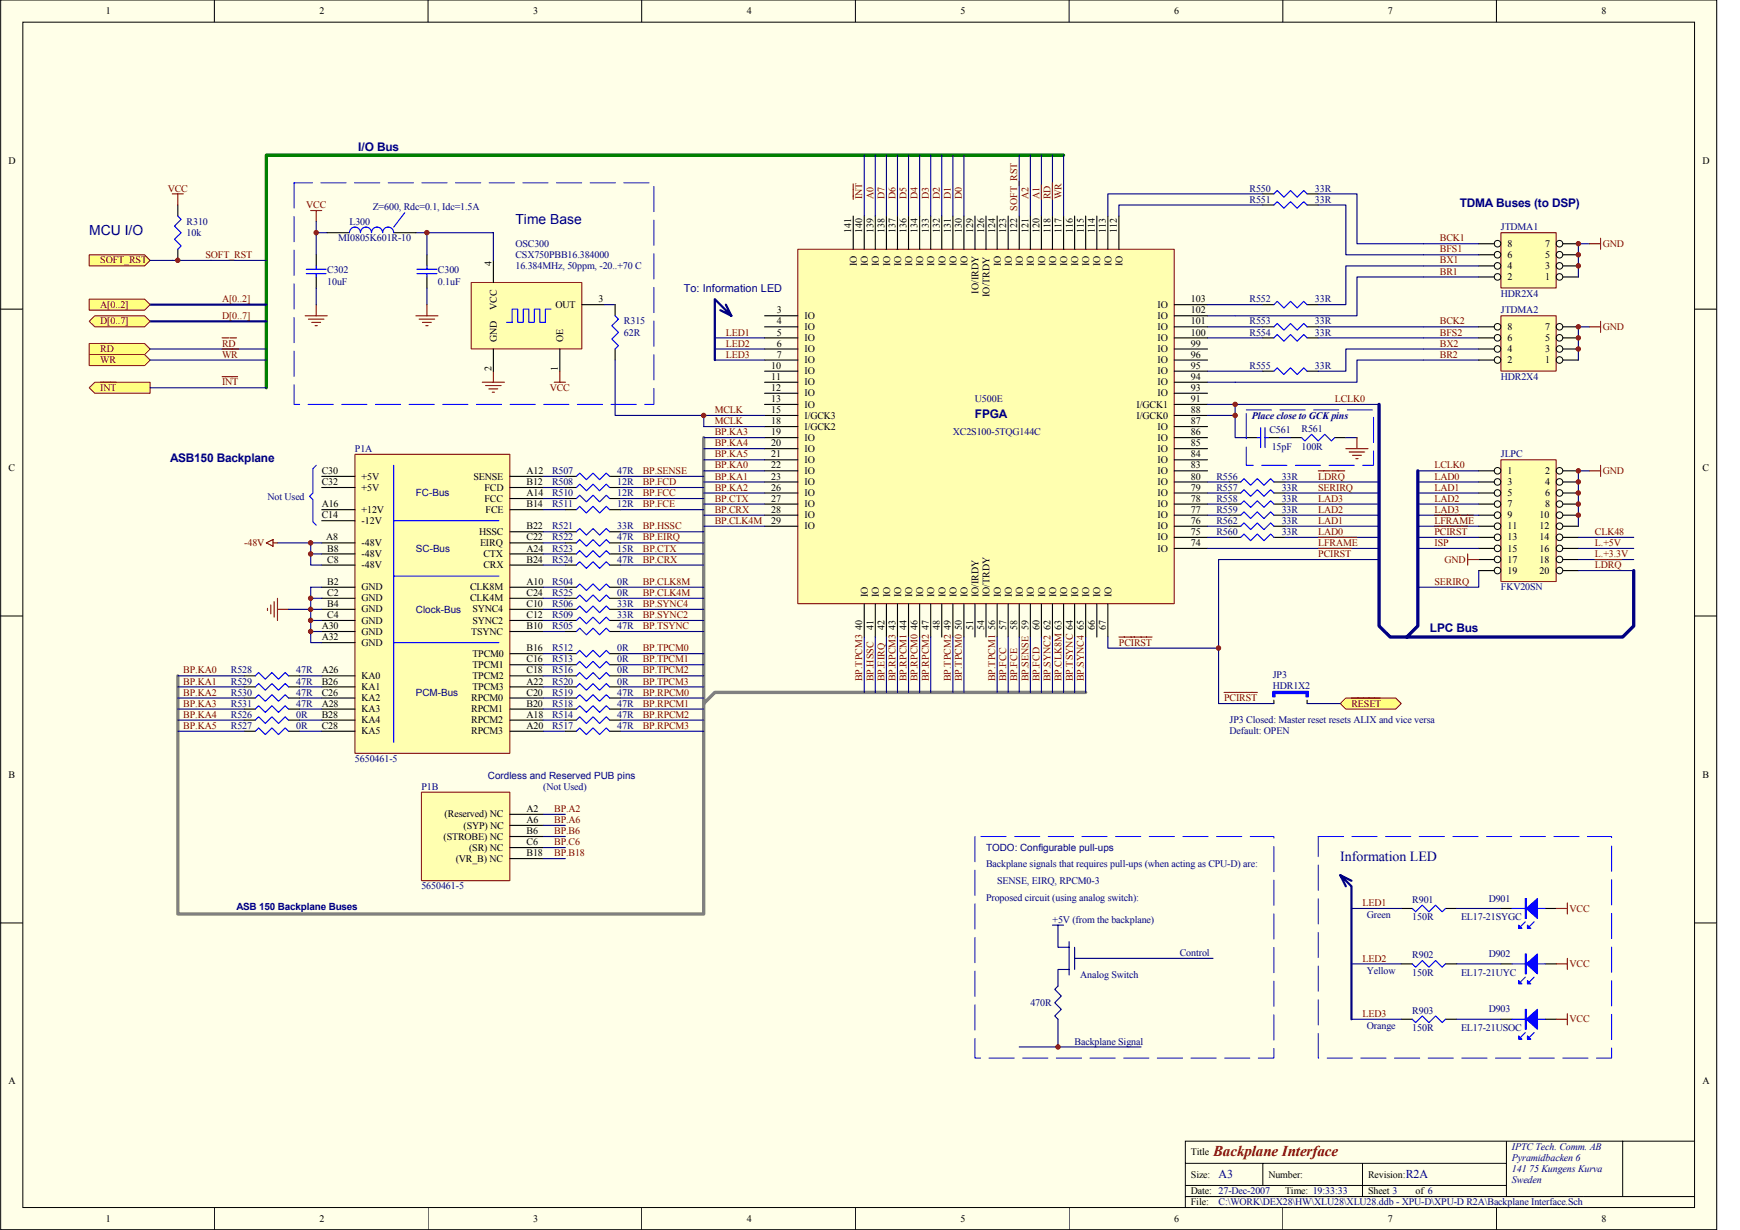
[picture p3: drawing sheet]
<svg xmlns="http://www.w3.org/2000/svg" width="420mm" height="297mm" viewBox="0 0 420 297" stroke-linecap="round" stroke-linejoin="round" font-family="sans-serif">
<defs><g id="words">
<text font-size="3.6" fill="#800000" x="292.9" y="279.1">Backplane Interface</text>
<g font-size="3.4" fill="#000080">
<text x="21.5" y="56.8">MCU I/O</text>
<text x="124.5" y="54.1">Time Base</text>
<text x="323.6" y="207.9">Information LED</text>
</g>
<g font-size="2.9" fill="#000080">
<text x="86.5" y="36.6">I/O Bus</text>
<text x="352.5" y="49.9">TDMA Buses (to DSP)</text>
<text x="235.4" y="101">FPGA</text>
<text x="41.1" y="111.5">ASB150 Backplane</text>
<text x="345.3" y="152.7">LPC Bus</text>
<text x="294.2" y="284.5">A3</text>
<text x="339.4" y="284.5">R2A</text>
</g>
<text font-size="2.6" fill="#000080" x="165.1" y="70.6">To: Information LED</text>
<g font-size="2.4">
<text x="25.6" y="3.4">1</text>
<text x="77.2" y="3.4">2</text>
<text x="128.7" y="3.4">3</text>
<text x="180.3" y="3.4">4</text>
<text x="232" y="3.4">5</text>
<text x="283.6" y="3.4">6</text>
<text x="335.1" y="3.4">7</text>
<text x="386.7" y="3.4">8</text>
<text x="2" y="39.6">D</text>
<text x="411.1" y="39.6">D</text>
<text x="205.5" y="56.2" transform="rotate(-90 205.5 56.2)">141</text>
<text x="208.2" y="56.2" transform="rotate(-90 208.2 56.2)">140</text>
<text x="210.9" y="56.2" transform="rotate(-90 210.9 56.2)">139</text>
<text x="213.6" y="56.2" transform="rotate(-90 213.6 56.2)">138</text>
<text x="216.2" y="56.2" transform="rotate(-90 216.2 56.2)">137</text>
<text x="218.9" y="56.2" transform="rotate(-90 218.9 56.2)">136</text>
<text x="221.6" y="56.2" transform="rotate(-90 221.6 56.2)">134</text>
<text x="224.3" y="56.2" transform="rotate(-90 224.3 56.2)">133</text>
<text x="226.9" y="56.2" transform="rotate(-90 226.9 56.2)">132</text>
<text x="229.6" y="56.2" transform="rotate(-90 229.6 56.2)">131</text>
<text x="232.3" y="56.2" transform="rotate(-90 232.3 56.2)">130</text>
<text x="235" y="56.2" transform="rotate(-90 235 56.2)">129</text>
<text x="237.6" y="56.2" transform="rotate(-90 237.6 56.2)">126</text>
<text x="240.3" y="56.2" transform="rotate(-90 240.3 56.2)">124</text>
<text x="243" y="56.2" transform="rotate(-90 243 56.2)">123</text>
<text x="245.6" y="56.2" transform="rotate(-90 245.6 56.2)">122</text>
<text x="248.3" y="56.2" transform="rotate(-90 248.3 56.2)">121</text>
<text x="251" y="56.2" transform="rotate(-90 251 56.2)">120</text>
<text x="253.7" y="56.2" transform="rotate(-90 253.7 56.2)">118</text>
<text x="256.3" y="56.2" transform="rotate(-90 256.3 56.2)">117</text>
<text x="259" y="56.2" transform="rotate(-90 259 56.2)">116</text>
<text x="261.7" y="56.2" transform="rotate(-90 261.7 56.2)">115</text>
<text x="264.4" y="56.2" transform="rotate(-90 264.4 56.2)">114</text>
<text x="267" y="56.2" transform="rotate(-90 267 56.2)">113</text>
<text x="269.7" y="56.2" transform="rotate(-90 269.7 56.2)">112</text>
<text x="364" y="59.6">8</text>
<text x="373.1" y="59.6">7</text>
<text x="118.6" y="64.2" transform="rotate(-90 118.6 64.2)">4</text>
<text x="206.9" y="64.2" transform="rotate(-90 206.9 64.2)">IO</text>
<text x="209.6" y="64.2" transform="rotate(-90 209.6 64.2)">IO</text>
<text x="212.2" y="64.2" transform="rotate(-90 212.2 64.2)">IO</text>
<text x="214.9" y="64.2" transform="rotate(-90 214.9 64.2)">IO</text>
<text x="217.6" y="64.2" transform="rotate(-90 217.6 64.2)">IO</text>
<text x="220.2" y="64.2" transform="rotate(-90 220.2 64.2)">IO</text>
<text x="222.9" y="64.2" transform="rotate(-90 222.9 64.2)">IO</text>
<text x="225.6" y="64.2" transform="rotate(-90 225.6 64.2)">IO</text>
<text x="228.3" y="64.2" transform="rotate(-90 228.3 64.2)">IO</text>
<text x="230.9" y="64.2" transform="rotate(-90 230.9 64.2)">IO</text>
<text x="233.6" y="64.2" transform="rotate(-90 233.6 64.2)">IO</text>
<text x="241.6" y="64.2" transform="rotate(-90 241.6 64.2)">IO</text>
<text x="244.3" y="64.2" transform="rotate(-90 244.3 64.2)">IO</text>
<text x="247" y="64.2" transform="rotate(-90 247 64.2)">IO</text>
<text x="249.7" y="64.2" transform="rotate(-90 249.7 64.2)">IO</text>
<text x="252.3" y="64.2" transform="rotate(-90 252.3 64.2)">IO</text>
<text x="255" y="64.2" transform="rotate(-90 255 64.2)">IO</text>
<text x="257.7" y="64.2" transform="rotate(-90 257.7 64.2)">IO</text>
<text x="260.4" y="64.2" transform="rotate(-90 260.4 64.2)">IO</text>
<text x="263" y="64.2" transform="rotate(-90 263 64.2)">IO</text>
<text x="265.7" y="64.2" transform="rotate(-90 265.7 64.2)">IO</text>
<text x="268.4" y="64.2" transform="rotate(-90 268.4 64.2)">IO</text>
<text x="271" y="64.2" transform="rotate(-90 271 64.2)">IO</text>
<text x="364" y="65">4</text>
<text x="364" y="62.3">6</text>
<text x="373.1" y="65">3</text>
<text x="373.1" y="62.3">5</text>
<text x="236.3" y="70.9" transform="rotate(-90 236.3 70.9)">IO/IRDY</text>
<text x="239" y="71.7" transform="rotate(-90 239 71.7)">IO/TRDY</text>
<text x="364" y="67.6">2</text>
<text x="373.1" y="67.6">1</text>
<text x="120" y="74.9" transform="rotate(-90 120 74.9)">VCC</text>
<text x="134.1" y="74.3">OUT</text>
<text x="144.5" y="73">3</text>
<text x="187.6" y="75.7">3</text>
<text x="194.3" y="77">IO</text>
<text x="279.5" y="77">IO</text>
<text x="279.5" y="74.3">IO</text>
<text x="287.6" y="75.7">102</text>
<text x="287.6" y="73">103</text>
<text x="120" y="82.7" transform="rotate(-90 120 82.7)">GND</text>
<text x="136" y="82.7" transform="rotate(-90 136 82.7)">OE</text>
<text x="187.6" y="78.4">4</text>
<text x="187.6" y="81">5</text>
<text x="187.6" y="83.7">6</text>
<text x="194.3" y="79.7">IO</text>
<text x="194.3" y="82.4">IO</text>
<text x="279.5" y="82.4">IO</text>
<text x="279.5" y="79.7">IO</text>
<text x="287.6" y="83.7">99</text>
<text x="287.6" y="81">100</text>
<text x="287.6" y="78.4">101</text>
<text x="364" y="82.4">6</text>
<text x="364" y="79.7">8</text>
<text x="373.1" y="82.4">5</text>
<text x="373.1" y="79.7">7</text>
<text x="118.6" y="89.6" transform="rotate(-90 118.6 89.6)">2</text>
<text x="134.7" y="89.6" transform="rotate(-90 134.7 89.6)">1</text>
<text x="186.2" y="89">10</text>
<text x="187.6" y="86.4">7</text>
<text x="194.3" y="85">IO</text>
<text x="194.3" y="87.7">IO</text>
<text x="279.5" y="87.7">IO</text>
<text x="279.5" y="85">IO</text>
<text x="287.6" y="89">95</text>
<text x="287.6" y="86.4">96</text>
<text x="364" y="87.7">2</text>
<text x="364" y="85">4</text>
<text x="373.1" y="87.7">1</text>
<text x="373.1" y="85">3</text>
<text x="186.2" y="91.7">11</text>
<text x="186.2" y="94.4">12</text>
<text x="194.3" y="90.4">IO</text>
<text x="194.3" y="93.1">IO</text>
<text x="194.3" y="95.7">IO</text>
<text x="279.5" y="95.7">IO</text>
<text x="279.5" y="93.1">IO</text>
<text x="279.5" y="90.4">IO</text>
<text x="287.6" y="94.4">93</text>
<text x="287.6" y="91.7">94</text>
<text x="186.2" y="97.1">13</text>
<text x="186.2" y="99.8">15</text>
<text x="194.3" y="98.4">IO</text>
<text x="194.3" y="101.1">I/GCK3</text>
<text x="274.5" y="101.1">I/GCK0</text>
<text x="274.5" y="98.4">I/GCK1</text>
<text x="287.6" y="99.8">88</text>
<text x="287.6" y="97.1">91</text>
<text x="186.2" y="102.4">18</text>
<text x="186.2" y="105.1">19</text>
<text x="186.2" y="107.8">20</text>
<text x="194.3" y="103.8">I/GCK2</text>
<text x="194.3" y="106.4">IO</text>
<text x="279.5" y="106.4">IO</text>
<text x="279.5" y="103.8">IO</text>
<text x="287.6" y="107.8">85</text>
<text x="287.6" y="105.1">86</text>
<text x="287.6" y="102.4">87</text>
<text x="2" y="113.7">C</text>
<text x="186.2" y="110.4">21</text>
<text x="186.2" y="113.1">22</text>
<text x="194.3" y="109.1">IO</text>
<text x="194.3" y="111.8">IO</text>
<text x="279.5" y="111.8">IO</text>
<text x="279.5" y="109.1">IO</text>
<text x="287.6" y="113.1">83</text>
<text x="287.6" y="110.4">84</text>
<text x="411.1" y="113.7">C</text>
<text x="77.7" y="114.5">C30</text>
<text x="77.7" y="117.1">C32</text>
<text x="87.3" y="115.8">+5V</text>
<text x="87.3" y="118.5">+5V</text>
<text x="114.3" y="115.8">SENSE</text>
<text x="117" y="118.5">FCD</text>
<text x="127.2" y="119.8">A14</text>
<text x="127.2" y="117.1">B12</text>
<text x="127.2" y="114.5">A12</text>
<text x="186.2" y="115.8">23</text>
<text x="186.2" y="118.5">26</text>
<text x="194.3" y="114.5">IO</text>
<text x="194.3" y="117.1">IO</text>
<text x="194.3" y="119.8">IO</text>
<text x="279.5" y="119.8">IO</text>
<text x="279.5" y="117.1">IO</text>
<text x="279.5" y="114.5">IO</text>
<text x="287.6" y="118.5">79</text>
<text x="287.6" y="115.8">80</text>
<text x="364" y="114.5">1</text>
<text x="364" y="117.1">3</text>
<text x="364" y="119.8">5</text>
<text x="373.1" y="114.5">2</text>
<text x="373.1" y="117.1">4</text>
<text x="373.1" y="119.8">6</text>
<text x="77.7" y="122.5">A16</text>
<text x="77.7" y="125.2">C14</text>
<text x="87.3" y="123.8">+12V</text>
<text x="117" y="121.2">FCC</text>
<text x="117.3" y="123.8">FCE</text>
<text x="127.2" y="122.5">B14</text>
<text x="186.2" y="121.2">27</text>
<text x="186.2" y="123.8">28</text>
<text x="194.3" y="122.5">IO</text>
<text x="194.3" y="125.2">IO</text>
<text x="279.5" y="125.2">IO</text>
<text x="279.5" y="122.5">IO</text>
<text x="287.6" y="123.8">77</text>
<text x="287.6" y="121.2">78</text>
<text x="364" y="122.5">7</text>
<text x="364" y="125.2">9</text>
<text x="371.8" y="125.2">10</text>
<text x="373.1" y="122.5">8</text>
<text x="78.7" y="130.5">A8</text>
<text x="87.3" y="131.9">-48V</text>
<text x="87.3" y="126.5">-12V</text>
<text x="115.7" y="129.2">HSSC</text>
<text x="115.9" y="131.9">EIRQ</text>
<text x="127.2" y="130.5">C22</text>
<text x="127.2" y="127.8">B22</text>
<text x="186.2" y="126.5">29</text>
<text x="194.3" y="127.8">IO</text>
<text x="279.5" y="130.5">IO</text>
<text x="279.5" y="127.8">IO</text>
<text x="287.6" y="131.9">74</text>
<text x="287.6" y="129.2">75</text>
<text x="287.6" y="126.5">76</text>
<text x="364" y="127.8">11</text>
<text x="364" y="130.5">13</text>
<text x="371.8" y="127.8">12</text>
<text x="371.8" y="130.5">14</text>
<text x="79" y="133.2">B8</text>
<text x="79" y="135.9">C8</text>
<text x="87.3" y="134.5">-48V</text>
<text x="87.3" y="137.2">-48V</text>
<text x="116.7" y="134.5">CTX</text>
<text x="116.7" y="137.2">CRX</text>
<text x="127.2" y="133.2">A24</text>
<text x="127.2" y="135.9">B24</text>
<text x="279.5" y="133.2">IO</text>
<text x="364" y="133.2">15</text>
<text x="364" y="135.9">17</text>
<text x="371.8" y="133.2">16</text>
<text x="371.8" y="135.9">18</text>
<text x="79" y="141.2">B2</text>
<text x="79" y="143.9">C2</text>
<text x="87.3" y="142.6">GND</text>
<text x="113.5" y="142.6">CLK8M</text>
<text x="127.2" y="141.2">A10</text>
<text x="127.2" y="143.9">C24</text>
<text x="364" y="138.6">19</text>
<text x="371.8" y="138.6">20</text>
<text x="79" y="146.6">B4</text>
<text x="79" y="149.2">C4</text>
<text x="87.3" y="147.9">GND</text>
<text x="87.3" y="145.2">GND</text>
<text x="113.5" y="145.2">CLK4M</text>
<text x="114.1" y="147.9">SYNC4</text>
<text x="127.2" y="146.6">C10</text>
<text x="127.2" y="149.2">C12</text>
<text x="209.6" y="144.2" transform="rotate(-90 209.6 144.2)">IO</text>
<text x="212.2" y="144.2" transform="rotate(-90 212.2 144.2)">IO</text>
<text x="214.9" y="144.2" transform="rotate(-90 214.9 144.2)">IO</text>
<text x="217.6" y="144.2" transform="rotate(-90 217.6 144.2)">IO</text>
<text x="220.2" y="144.2" transform="rotate(-90 220.2 144.2)">IO</text>
<text x="222.9" y="144.2" transform="rotate(-90 222.9 144.2)">IO</text>
<text x="225.6" y="144.2" transform="rotate(-90 225.6 144.2)">IO</text>
<text x="228.3" y="144.2" transform="rotate(-90 228.3 144.2)">IO</text>
<text x="230.9" y="144.2" transform="rotate(-90 230.9 144.2)">IO</text>
<text x="233.6" y="144.2" transform="rotate(-90 233.6 144.2)">IO</text>
<text x="236.3" y="144.2" transform="rotate(-90 236.3 144.2)">IO/IRDY</text>
<text x="239" y="144.2" transform="rotate(-90 239 144.2)">IO/TRDY</text>
<text x="241.6" y="144.2" transform="rotate(-90 241.6 144.2)">IO</text>
<text x="244.3" y="144.2" transform="rotate(-90 244.3 144.2)">IO</text>
<text x="247" y="144.2" transform="rotate(-90 247 144.2)">IO</text>
<text x="249.7" y="144.2" transform="rotate(-90 249.7 144.2)">IO</text>
<text x="252.3" y="144.2" transform="rotate(-90 252.3 144.2)">IO</text>
<text x="255" y="144.2" transform="rotate(-90 255 144.2)">IO</text>
<text x="257.7" y="144.2" transform="rotate(-90 257.7 144.2)">IO</text>
<text x="260.4" y="144.2" transform="rotate(-90 260.4 144.2)">IO</text>
<text x="263" y="144.2" transform="rotate(-90 263 144.2)">IO</text>
<text x="265.7" y="144.2" transform="rotate(-90 265.7 144.2)">IO</text>
<text x="268.4" y="144.2" transform="rotate(-90 268.4 144.2)">IO</text>
<text x="77.7" y="151.9">A30</text>
<text x="77.7" y="154.6">A32</text>
<text x="87.3" y="153.3">GND</text>
<text x="87.3" y="155.9">GND</text>
<text x="87.3" y="150.6">GND</text>
<text x="113.8" y="153.3">TSYNC</text>
<text x="114.1" y="150.6">SYNC2</text>
<text x="127.2" y="151.9">B10</text>
<text x="208.2" y="152.2" transform="rotate(-90 208.2 152.2)">40</text>
<text x="210.9" y="152.2" transform="rotate(-90 210.9 152.2)">41</text>
<text x="213.6" y="152.2" transform="rotate(-90 213.6 152.2)">42</text>
<text x="216.2" y="152.2" transform="rotate(-90 216.2 152.2)">43</text>
<text x="218.9" y="152.2" transform="rotate(-90 218.9 152.2)">44</text>
<text x="221.6" y="152.2" transform="rotate(-90 221.6 152.2)">46</text>
<text x="224.3" y="152.2" transform="rotate(-90 224.3 152.2)">47</text>
<text x="226.9" y="152.2" transform="rotate(-90 226.9 152.2)">48</text>
<text x="229.6" y="152.2" transform="rotate(-90 229.6 152.2)">49</text>
<text x="232.3" y="152.2" transform="rotate(-90 232.3 152.2)">50</text>
<text x="235" y="152.2" transform="rotate(-90 235 152.2)">51</text>
<text x="237.6" y="152.2" transform="rotate(-90 237.6 152.2)">54</text>
<text x="240.3" y="152.2" transform="rotate(-90 240.3 152.2)">56</text>
<text x="243" y="152.2" transform="rotate(-90 243 152.2)">57</text>
<text x="245.6" y="152.2" transform="rotate(-90 245.6 152.2)">58</text>
<text x="251" y="152.2" transform="rotate(-90 251 152.2)">60</text>
<text x="253.7" y="152.2" transform="rotate(-90 253.7 152.2)">62</text>
<text x="261.7" y="152.2" transform="rotate(-90 261.7 152.2)">65</text>
<text x="264.4" y="152.2" transform="rotate(-90 264.4 152.2)">66</text>
<text x="267" y="152.2" transform="rotate(-90 267 152.2)">67</text>
<text x="114.1" y="158.6">TPCM0</text>
<text x="114.1" y="161.3">TPCM1</text>
<text x="127.2" y="157.3">B16</text>
<text x="127.2" y="160">C16</text>
<text x="77.7" y="162.6">A26</text>
<text x="77.7" y="165.3">B26</text>
<text x="77.7" y="168">C26</text>
<text x="87.3" y="164">KA0</text>
<text x="87.3" y="166.6">KA1</text>
<text x="114.1" y="166.6">TPCM3</text>
<text x="114.1" y="164">TPCM2</text>
<text x="127.2" y="165.3">A22</text>
<text x="127.2" y="162.6">C18</text>
<text x="127.2" y="168">C20</text>
<text x="77.7" y="170.7">A28</text>
<text x="77.7" y="173.3">B28</text>
<text x="87.3" y="172">KA3</text>
<text x="87.3" y="169.3">KA2</text>
<text x="113.8" y="172">RPCM1</text>
<text x="113.8" y="169.3">RPCM0</text>
<text x="127.2" y="173.3">A18</text>
<text x="127.2" y="170.7">B20</text>
<text x="77.7" y="176">C28</text>
<text x="87.3" y="174.7">KA4</text>
<text x="87.3" y="177.4">KA5</text>
<text x="113.8" y="174.7">RPCM2</text>
<text x="113.8" y="177.4">RPCM3</text>
<text x="127.2" y="176">A20</text>
<text x="2" y="187.8">B</text>
<text x="411.1" y="187.8">B</text>
<text x="107.4" y="197.4">(Reserved) NC</text>
<text x="127.2" y="196.1">A2</text>
<text x="107.1" y="202.8">(STROBE) NC</text>
<text x="111.9" y="200.1">(SYP) NC</text>
<text x="127.2" y="201.4">B6</text>
<text x="127.2" y="198.8">A6</text>
<text x="110" y="208.1">(VR_B) NC</text>
<text x="113.3" y="205.4">(SR) NC</text>
<text x="127.2" y="204.1">C6</text>
<text x="127.2" y="206.8">B18</text>
<text x="2" y="261.9">A</text>
<text x="411.1" y="261.9">A</text>
<text x="287.6" y="279">Title</text>
<text x="287.6" y="284.4">Size:</text>
<text x="306.3" y="284.4">Number:</text>
<text x="330.3" y="284.4">Revision:</text>
<text x="287.6" y="288.4">Date: 27-Dec-2007</text>
<text x="287.6" y="291.1">File:</text>
<text x="310.3" y="288.4">Time: 19:33:33</text>
<text x="330.3" y="288.4">Sheet 3</text>
<text x="341.8" y="288.4">of 6</text>
<text x="25.6" y="295.1">1</text>
<text x="77.2" y="295.1">2</text>
<text x="128.7" y="295.1">3</text>
<text x="180.3" y="295.1">4</text>
<text x="232" y="295.1">5</text>
<text x="283.6" y="295.1">6</text>
<text x="335.1" y="295.1">7</text>
<text x="386.7" y="295.1">8</text>
</g>
<g font-size="2.4" fill="#800000">
<text x="40.5" y="46.2">VCC</text>
<text x="73.9" y="50.2">VCC</text>
<text x="208.2" y="48.2" transform="rotate(-90 208.2 48.2)">INT</text>
<text x="210.9" y="48.2" transform="rotate(-90 210.9 48.2)">A0</text>
<text x="213.6" y="48.2" transform="rotate(-90 213.6 48.2)">D7</text>
<text x="216.2" y="48.2" transform="rotate(-90 216.2 48.2)">D6</text>
<text x="218.9" y="48.2" transform="rotate(-90 218.9 48.2)">D5</text>
<text x="221.6" y="48.2" transform="rotate(-90 221.6 48.2)">D4</text>
<text x="224.3" y="48.2" transform="rotate(-90 224.3 48.2)">D3</text>
<text x="226.9" y="48.2" transform="rotate(-90 226.9 48.2)">D2</text>
<text x="229.6" y="48.2" transform="rotate(-90 229.6 48.2)">D1</text>
<text x="232.3" y="48.2" transform="rotate(-90 232.3 48.2)">D0</text>
<text x="245.6" y="50.8" transform="rotate(-90 245.6 50.8)">SOFT_RST</text>
<text x="248.3" y="48.2" transform="rotate(-90 248.3 48.2)">A2</text>
<text x="251" y="48.2" transform="rotate(-90 251 48.2)">A1</text>
<text x="253.7" y="48.2" transform="rotate(-90 253.7 48.2)">RD</text>
<text x="256.3" y="48.2" transform="rotate(-90 256.3 48.2)">WR</text>
<text x="347.7" y="58.3">BCK1</text>
<text x="387" y="59.6">GND</text>
<text x="24.2" y="63.6">SOFT_RST</text>
<text x="49.6" y="62.3">SOFT_RST</text>
<text x="347.7" y="61">BFS1</text>
<text x="347.7" y="63.6">BX1</text>
<text x="347.7" y="66.3">BR1</text>
<text x="24.2" y="74.3">A[0..2]</text>
<text x="53.6" y="77">D[0..7]</text>
<text x="53.6" y="73">A[0..2]</text>
<text x="24.2" y="78.4">D[0..7]</text>
<text x="53.6" y="83.7">RD</text>
<text x="175.3" y="81">LED1</text>
<text x="175.3" y="83.7">LED2</text>
<text x="347.7" y="78.4">BCK2</text>
<text x="347.7" y="81">BFS2</text>
<text x="347.7" y="83.7">BX2</text>
<text x="387" y="79.7">GND</text>
<text x="24.2" y="85">RD</text>
<text x="24.2" y="87.7">WR</text>
<text x="53.6" y="86.4">WR</text>
<text x="175.3" y="86.4">LED3</text>
<text x="347.7" y="86.4">BR2</text>
<text x="24.2" y="94.4">INT</text>
<text x="53.6" y="93.1">INT</text>
<text x="132.8" y="94.4">VCC</text>
<text x="172.6" y="99.8">MCLK</text>
<text x="322.3" y="97.1">LCLK0</text>
<text x="172.6" y="107.8">BP.KA4</text>
<text x="172.6" y="105.1">BP.KA3</text>
<text x="172.6" y="102.4">MCLK</text>
<text x="172.6" y="113.1">BP.KA0</text>
<text x="172.6" y="110.4">BP.KA5</text>
<text x="346.4" y="113.1">LCLK0</text>
<text x="155.2" y="114.5">BP.SENSE</text>
<text x="155.2" y="117.1">BP.FCD</text>
<text x="155.2" y="119.8">BP.FCC</text>
<text x="172.6" y="118.5">BP.KA2</text>
<text x="172.6" y="115.8">BP.KA1</text>
<text x="318.3" y="118.5">SERIRQ</text>
<text x="318.3" y="115.8">LDRQ</text>
<text x="346.4" y="115.8">LAD0</text>
<text x="346.4" y="118.5">LAD1</text>
<text x="387" y="114.5">GND</text>
<text x="155.2" y="122.5">BP.FCE</text>
<text x="172.6" y="121.2">BP.CTX</text>
<text x="172.6" y="123.8">BP.CRX</text>
<text x="318.3" y="123.8">LAD2</text>
<text x="318.3" y="121.2">LAD3</text>
<text x="346.4" y="121.2">LAD2</text>
<text x="346.4" y="123.8">LAD3</text>
<text x="59" y="131.9">-48V</text>
<text x="155.2" y="127.8">BP.HSSC</text>
<text x="155.2" y="130.5">BP.EIRQ</text>
<text x="172.6" y="126.5">BP.CLK4M</text>
<text x="318.3" y="129.2">LAD0</text>
<text x="318.3" y="126.5">LAD1</text>
<text x="318.3" y="131.9">LFRAME</text>
<text x="346.4" y="131.9">ISP</text>
<text x="346.4" y="126.5">LFRAME</text>
<text x="346.4" y="129.2">PCIRST</text>
<text x="385.1" y="129.2">CLK48</text>
<text x="385.1" y="131.9">L.+5V</text>
<text x="155.2" y="133.2">BP.CTX</text>
<text x="155.2" y="135.9">BP.CRX</text>
<text x="318.3" y="134.5">PCIRST</text>
<text x="348.8" y="135.9">GND</text>
<text x="385.1" y="137.2">LDRQ</text>
<text x="385.1" y="134.5">L.+3.3V</text>
<text x="155.2" y="141.2">BP.CLK8M</text>
<text x="155.2" y="143.9">BP.CLK4M</text>
<text x="346.4" y="141.2">SERIRQ</text>
<text x="155.2" y="146.6">BP.SYNC4</text>
<text x="155.2" y="149.2">BP.SYNC2</text>
<text x="155.2" y="151.9">BP.TSYNC</text>
<text x="270.2" y="155.9">PCIRST</text>
<text x="155.2" y="157.3">BP.TPCM0</text>
<text x="155.2" y="160">BP.TPCM1</text>
<text x="44.3" y="162.6">BP.KA0</text>
<text x="44.3" y="165.3">BP.KA1</text>
<text x="44.3" y="168">BP.KA2</text>
<text x="155.2" y="162.6">BP.TPCM2</text>
<text x="155.2" y="168">BP.RPCM0</text>
<text x="155.2" y="165.3">BP.TPCM3</text>
<text x="208.2" y="164.5" transform="rotate(-90 208.2 164.5)">BP.TPCM3</text>
<text x="210.9" y="164.5" transform="rotate(-90 210.9 164.5)">BP.HSSC</text>
<text x="213.6" y="164.5" transform="rotate(-90 213.6 164.5)">BP.EIRQ</text>
<text x="216.2" y="164.5" transform="rotate(-90 216.2 164.5)">BP.RPCM3</text>
<text x="218.9" y="164.5" transform="rotate(-90 218.9 164.5)">BP.RPCM1</text>
<text x="221.6" y="164.5" transform="rotate(-90 221.6 164.5)">BP.RPCM0</text>
<text x="224.3" y="164.5" transform="rotate(-90 224.3 164.5)">BP.RPCM2</text>
<text x="229.6" y="164.5" transform="rotate(-90 229.6 164.5)">BP.TPCM2</text>
<text x="232.3" y="164.5" transform="rotate(-90 232.3 164.5)">BP.TPCM0</text>
<text x="240.3" y="164.5" transform="rotate(-90 240.3 164.5)">BP.TPCM1</text>
<text x="243" y="164.5" transform="rotate(-90 243 164.5)">BP.FCC</text>
<text x="245.6" y="164.5" transform="rotate(-90 245.6 164.5)">BP.FCE</text>
<text x="248.3" y="164.5" transform="rotate(-90 248.3 164.5)">BP.SENSE 59</text>
<text x="251" y="164.5" transform="rotate(-90 251 164.5)">BP.FCD</text>
<text x="253.7" y="164.5" transform="rotate(-90 253.7 164.5)">BP.SYNC2</text>
<text x="256.3" y="164.5" transform="rotate(-90 256.3 164.5)">BP.CLK8M 63</text>
<text x="259" y="164.5" transform="rotate(-90 259 164.5)">BP.TSYNC 64</text>
<text x="261.7" y="164.5" transform="rotate(-90 261.7 164.5)">BP.SYNC4</text>
<text x="44.3" y="173.3">BP.KA4</text>
<text x="44.3" y="170.7">BP.KA3</text>
<text x="155.2" y="173.3">BP.RPCM2</text>
<text x="155.2" y="170.7">BP.RPCM1</text>
<text x="295.6" y="169.3">PCIRST</text>
<text x="326.3" y="170.7">RESET</text>
<text x="44.3" y="176">BP.KA5</text>
<text x="155.2" y="176">BP.RPCM3</text>
<text x="133.8" y="196.1">BP.A2</text>
<text x="133.8" y="198.8">BP.A6</text>
<text x="133.8" y="201.4">BP.B6</text>
<text x="133.8" y="204.1">BP.C6</text>
<text x="133.8" y="206.8">BP.B18</text>
<text x="329" y="218.8">LED1</text>
<text x="379" y="220.2">VCC</text>
<text x="329" y="232.2">LED2</text>
<text x="379" y="233.5">VCC</text>
<text x="329" y="245.6">LED3</text>
<text x="379" y="246.9">VCC</text>
</g>
<g font-size="2.4" fill="#000080">
<text x="301.7" y="46.2">R550</text>
<text x="317.5" y="46.2">33R</text>
<text x="90" y="50.8">Z=600, Rdc=0.1, Idc=1.5A</text>
<text x="301.7" y="48.9">R551</text>
<text x="317.5" y="48.9">33R</text>
<text x="45.1" y="54.3">R310</text>
<text x="45.1" y="56.9">10k</text>
<text x="81.7" y="58.3">MI0805K601R-10</text>
<text x="84.4" y="54.3">L300</text>
<text x="124.5" y="59.6">OSC300</text>
<text x="362.4" y="55.6">JTDMA1</text>
<text x="124.5" y="62.3">CSX750PBB16.384000</text>
<text x="124.5" y="65">16.384MHz, 50ppm, -20..+70 C</text>
<text x="79" y="66">C302</text>
<text x="79" y="68.7">10uF</text>
<text x="105.8" y="66">C300</text>
<text x="105.8" y="68.7">0.1uF</text>
<text x="362.4" y="71.7">HDR2X4</text>
<text x="301.7" y="73">R552</text>
<text x="317.5" y="73">33R</text>
<text x="362.4" y="75.7">JTDMA2</text>
<text x="150.7" y="78.4">R315</text>
<text x="150.7" y="81">62R</text>
<text x="301.7" y="78.4">R553</text>
<text x="301.7" y="81">R554</text>
<text x="317.5" y="78.4">33R</text>
<text x="317.5" y="81">33R</text>
<text x="301.7" y="89">R555</text>
<text x="317.5" y="89">33R</text>
<text x="362.4" y="91.7">HDR2X4</text>
<text x="235.4" y="97.1">U500E</text>
<text x="302.3" y="101.1">Place close to GCK pins</text>
<text x="230.1" y="105.1">XC2S100-5TQG144C</text>
<text x="306.5" y="104.6">C561</text>
<text x="314.3" y="104.3">R561</text>
<text x="85.7" y="109.1">P1A</text>
<text x="307.1" y="108.6">15pF</text>
<text x="314.3" y="108.6">100R</text>
<text x="362.4" y="110.4">JLPC</text>
<text x="100.4" y="119.9">FC-Bus</text>
<text x="133.3" y="114.5">R507</text>
<text x="133.3" y="117.1">R508</text>
<text x="133.3" y="119.8">R510</text>
<text x="149.1" y="114.5">47R</text>
<text x="149.1" y="117.1">12R</text>
<text x="149.1" y="119.8">12R</text>
<text x="293.7" y="115.8">R556</text>
<text x="293.7" y="118.5">R557</text>
<text x="309.5" y="115.8">33R</text>
<text x="309.5" y="118.5">33R</text>
<text x="64.6" y="120.6">Not Used</text>
<text x="133.3" y="122.5">R511</text>
<text x="149.1" y="122.5">12R</text>
<text x="293.7" y="121.2">R558</text>
<text x="293.7" y="123.8">R559</text>
<text x="309.5" y="121.2">33R</text>
<text x="309.5" y="123.8">33R</text>
<text x="133.3" y="127.8">R521</text>
<text x="133.3" y="130.5">R522</text>
<text x="149.1" y="127.8">33R</text>
<text x="149.1" y="130.5">47R</text>
<text x="293.7" y="129.2">R560</text>
<text x="293.7" y="126.5">R562</text>
<text x="309.5" y="129.2">33R</text>
<text x="309.5" y="126.5">33R</text>
<text x="100.4" y="133.2">SC-Bus</text>
<text x="133.3" y="133.2">R523</text>
<text x="133.3" y="135.9">R524</text>
<text x="149.1" y="133.2">15R</text>
<text x="149.1" y="135.9">47R</text>
<text x="133.3" y="141.2">R504</text>
<text x="133.3" y="143.9">R525</text>
<text x="149.1" y="141.2">0R</text>
<text x="149.1" y="143.9">0R</text>
<text x="362.4" y="142.6">FKV20SN</text>
<text x="100.4" y="148">Clock-Bus</text>
<text x="133.3" y="146.6">R506</text>
<text x="133.3" y="149.2">R509</text>
<text x="149.1" y="146.6">33R</text>
<text x="149.1" y="149.2">33R</text>
<text x="133.3" y="151.9">R505</text>
<text x="149.1" y="151.9">47R</text>
<text x="133.3" y="157.3">R512</text>
<text x="133.3" y="160">R513</text>
<text x="149.1" y="157.3">0R</text>
<text x="149.1" y="160">0R</text>
<text x="55.8" y="162.6">R528</text>
<text x="55.8" y="165.3">R529</text>
<text x="55.8" y="168">R530</text>
<text x="71.5" y="162.6">47R</text>
<text x="71.5" y="165.3">47R</text>
<text x="71.5" y="168">47R</text>
<text x="133.3" y="162.6">R516</text>
<text x="133.3" y="168">R519</text>
<text x="133.3" y="165.3">R520</text>
<text x="149.1" y="162.6">0R</text>
<text x="149.1" y="168">47R</text>
<text x="149.1" y="165.3">0R</text>
<text x="307.3" y="163.7">JP3</text>
<text x="307.3" y="166.4">HDR1X2</text>
<text x="55.8" y="173.3">R526</text>
<text x="55.8" y="170.7">R531</text>
<text x="71.5" y="173.3">0R</text>
<text x="71.5" y="170.7">47R</text>
<text x="100.4" y="168">PCM-Bus</text>
<text x="133.3" y="173.3">R514</text>
<text x="133.3" y="170.7">R518</text>
<text x="149.1" y="173.3">47R</text>
<text x="149.1" y="170.7">47R</text>
<text x="55.8" y="176">R527</text>
<text x="71.5" y="176">0R</text>
<text x="133.3" y="176">R517</text>
<text x="149.1" y="176">47R</text>
<text x="296.9" y="174.7">JP3 Closed: Master reset resets ALIX and vice versa</text>
<text x="296.9" y="177.4">Default: OPEN</text>
<text x="85.7" y="184">5650461-5</text>
<text x="101.8" y="190.7">P1B</text>
<text x="117.8" y="188.1">Cordless and Reserved PUB pins</text>
<text x="131.2" y="190.7">(Not Used)</text>
<text x="238.1" y="209.4">Backplane signals that requires pull-ups (when acting as CPU-D) are:</text>
<text x="238.1" y="205.5">TODO: Configurable pull-ups</text>
<text x="101.8" y="214.8">5650461-5</text>
<text x="240.8" y="213.5">SENSE, EIRQ, RPCM0-3</text>
<text x="57.1" y="219.7">ASB 150 Backplane Buses</text>
<text x="238.1" y="217.5">Proposed circuit (using analog switch):</text>
<text x="330.1" y="221.8">Green</text>
<text x="341" y="218">R901</text>
<text x="359.5" y="217.7">D901</text>
<text x="254.1" y="222.8">+5V (from the backplane)</text>
<text x="341" y="222.3">150R</text>
<text x="352.8" y="222.3">EL17-21SYGC</text>
<text x="284.9" y="230.9">Control</text>
<text x="341" y="231.4">R902</text>
<text x="359.5" y="231.1">D902</text>
<text x="260.8" y="236.2">Analog Switch</text>
<text x="330.1" y="235.1">Yellow</text>
<text x="341" y="235.7">150R</text>
<text x="352.8" y="235.7">EL17-21UYC</text>
<text x="248.8" y="242.9">470R</text>
<text x="341" y="244.8">R903</text>
<text x="359.5" y="244.5">D903</text>
<text x="330.1" y="248.5">Orange</text>
<text x="341" y="249">150R</text>
<text x="352.8" y="249">EL17-21USOC</text>
<text x="259.5" y="252.3">Backplane Signal</text>
<text x="365.1" y="277.7">IPTC Tech. Comm. AB</text>
<text x="365.1" y="280.4">Pyramidbacken 6</text>
<text x="365.1" y="283">141 75 Kungens Kurva</text>
<text x="365.1" y="285.7">Sweden</text>
<text x="294.2" y="291.1">C:\WORK\DEX28\HW\XLU28\XLU28.ddb - XPU-D\XPU-D R2A\Backplane Interface.Sch</text>
</g>
</g></defs>
<path d="M.2 0h414.3v297h-414.3z" fill="#ffffe8"/>
<g fill="none" stroke="#000" stroke-width=".24">
<path d="M.2 0h414.3v297h-414.3zM5.5 5.4h403.7v286.2h-403.7zM51.8 0v5.4M103.4 0v5.4M154.9 0v5.4M206.6 0v5.4M258.2 0v5.4M309.8 0v5.4M361.3 0v5.4M.2 74.7h5.3M409.2 74.7h5.4M.2 148.8h5.3"/>
<path d="M409.2 148.8h5.4M.2 222.9h5.3M409.2 222.9h5.4M363.8 275.6v13.4M391.8 275.6h-105.6v16M409.2 275.6h-17.4v13.4M51.8 291.6v5.4M103.4 291.6v5.4M154.9 291.6v5.4M206.6 291.6v5.4M258.2 291.6v5.4M286.2 280.9h77.6"/>
<path d="M286.2 289h123M286.2 286.3h77.6M304.9 280.9v5.4M309.8 291.6v5.4M329 280.9v8.1M361.3 291.6v5.4"/>
</g>
<path d="M256.8 37.5h-192.5v56.1" fill="none" stroke="#008000" stroke-width=".8"/>
<path d="M169.9 105.7v115h-127v-57.5M262.2 167.2h-89.6l-2.7 2.7" fill="none" stroke="#808080" stroke-width=".8"/>
<path d="M103.1 61.5v2.7M103.1 66.9v2.7" fill="none" stroke="#000" stroke-width=".27"/>
<path d="M97.7 51.4l-2.6 3.4M100.7 66.1h4.8M100.7 65h4.8M103.1 64.2v.8M103.1 66.1v.8" fill="none" stroke="#00f" stroke-width=".27"/>
<path d="M75 50.8h2.7M76.4 50.8v2.7M100.4 76.3h5.4M101.2 77.1h3.8M102 77.9h2.1M102.8 78.7h.6M103.1 73.6v2.7M116.4 92.3h5.4M117.3 93.1h3.7M118.1 93.9h2.1M118.9 94.7h.5M119.1 89.6v2.7" fill="none" stroke="#800000" stroke-width=".27"/>
<path d="M76.4 56.2h2.6M100.4 56.2h18.7v1.3M103.1 56.2v5.3M103.1 69.6v4" fill="none" stroke="#000080" stroke-width=".27"/>
<path d="M113.8 68.2h26.7v16.1h-26.7z" fill="#ffffb0"/>
<path d="M113.8 68.2h26.7v16.1h-26.7z" fill="none" stroke="#800000" stroke-width=".24"/>
<path d="M79 56.2h5.4M95.1 56.2h5.3M119.1 62.9v5.3M140.5 73.6h5.4M119.1 84.3v5.3M135.2 84.3v5.3" fill="none" stroke="#000" stroke-width=".27"/>
<path d="M84.4 56.2a1.32 1.32 0 0 1 1.3-1.4 1.32 1.32 0 0 1 1.3 1.4 1.33 1.33 0 0 1 1.4-1.4 1.33 1.33 0 0 1 1.3 1.4 1.34 1.34 0 0 1 1.3-1.4 1.34 1.34 0 0 1 1.4 1.4M92.4 56.2a1.32 1.32 0 0 1 1.3-1.4 1.32 1.32 0 0 1 1.3 1.4M133 74.7h-1.3v3.2h-1.3v-3.2h-1.4v3.2h-1.3v-3.2h-1.3v3.2h-1.4v-3.2h-1.3v3.2h-1.4" fill="none" stroke="#00f" stroke-width=".27"/>
<path d="M76.4 53.5v8" fill="none" stroke="#000080" stroke-width=".27"/>
<path d="M73.7 76.3h5.3M74.5 77.1h3.7M75.3 77.9h2.1M76.1 78.7h.5M76.4 73.6v2.7M133.8 92.3h2.7M135.2 89.6v2.7" fill="none" stroke="#800000" stroke-width=".27"/>
<path d="M21.5 93.6l1.4-1.3h13.3v2.7h-13.3z" fill-rule="evenodd" fill="#ffff80" stroke="#800000" stroke-width=".24"/>
<path d="M24.2 92.3h3.8" fill="none" stroke="#800000" stroke-width=".27"/>
<path d="M21.5 83h13.4l1.3 1.3-1.3 1.3h-13.4z" fill-rule="evenodd" fill="#ffff80" stroke="#800000" stroke-width=".24"/>
<path d="M24.2 83h1.6M26.1 83h1.6" fill="none" stroke="#800000" stroke-width=".27"/>
<path d="M21.5 85.6h13.4l1.3 1.4-1.3 1.3h-13.4z" fill-rule="evenodd" fill="#ffff80" stroke="#800000" stroke-width=".24"/>
<path d="M24.2 85.6h4" fill="none" stroke="#800000" stroke-width=".27"/>
<path d="M21.5 61.5h13.4l1.3 1.4-1.3 1.3h-13.4z" fill-rule="evenodd" fill="#ffff80" stroke="#800000" stroke-width=".24"/>
<path d="M36.2 62.9h14.8M36.2 87h28.1M36.2 84.3h28.1" fill="none" stroke="#000080" stroke-width=".27"/>
<path d="M36.2 77.6h28.1M36.2 73.6h28.1" fill="none" stroke="#000080" stroke-width=".53"/>
<path d="M21.5 77.6l1.4-1.3h12l1.3 1.3-1.3 1.3h-12z" fill-rule="evenodd" fill="#ffff80" stroke="#800000" stroke-width=".24"/>
<path d="M36.2 93.6h28.1" fill="none" stroke="#000080" stroke-width=".27"/>
<path d="M42.9 49.5v2.7M42.9 60.2v2.7" fill="none" stroke="#000" stroke-width=".27"/>
<path d="M42.9 52.2l.8 .8-1.6 1.6 1.6 1.6-1.6 1.6 1.6 1.6-.8 .8" fill="none" stroke="#00f" stroke-width=".27"/>
<path d="M41.6 46.8h2.7M42.9 46.8v2.7" fill="none" stroke="#800000" stroke-width=".27"/>
<path d="M21.5 72.2h13.4l1.3 1.4-1.3 1.3h-13.4z" fill-rule="evenodd" fill="#ffff80" stroke="#800000" stroke-width=".24"/>
<path d="M76.4 61.5v2.7M76.4 66.9v2.7" fill="none" stroke="#000" stroke-width=".27"/>
<path d="M73.9 66.1h4.8M73.9 65h4.8M76.4 64.2v.8M76.4 66.1v.8" fill="none" stroke="#00f" stroke-width=".27"/>
<path d="M76.4 69.6v4" fill="none" stroke="#000080" stroke-width=".27"/>
<path d="M85.7 109.7h37.4v72.2h-37.4z" fill="#ffffb0"/>
<path d="M85.7 109.7h37.4v72.2h-37.4z" fill="none" stroke="#800000" stroke-width=".24"/>
<g fill="none" stroke="#000" stroke-width=".27">
<path d="M77.7 115h8M77.7 117.7h8M123.1 115h8.1M123.1 117.7h8.1M77.7 131.1h8M77.7 123.1h8M77.7 133.8h8M77.7 136.5h8M77.7 125.8h8M123.1 131.1h8.1M123.1 120.4h8.1M123.1 123.1h8.1"/>
<path d="M123.1 133.8h8.1M123.1 128.4h8.1M123.1 136.5h8.1M77.7 141.8h8M77.7 152.5h8M77.7 155.2h8M77.7 147.2h8M77.7 144.5h8M77.7 149.8h8M123.1 141.8h8.1M123.1 152.5h8.1M123.1 147.2h8.1"/>
<path d="M123.1 157.9h8.1M123.1 144.5h8.1M123.1 149.8h8.1M77.7 173.9h8M77.7 176.6h8M77.7 165.9h8M77.7 163.2h8M77.7 171.2h8M77.7 168.6h8M123.1 173.9h8.1M123.1 176.6h8.1M123.1 165.9h8.1"/>
<path d="M123.1 163.2h8.1M123.1 171.2h8.1M123.1 160.5h8.1M123.1 168.6h8.1M338.4 219.4h2.6M349 219.4h2.7M362.4 219.4h2.7M373.1 219.4h2.7M338.4 232.8h2.6M349 232.8h2.7M362.4 232.8h2.7M373.1 232.8h2.7"/>
<path d="M338.4 246.1h2.6M349 246.1h2.7M362.4 246.1h2.7M373.1 246.1h2.7"/>
</g>
<g fill="none" stroke="#000080" stroke-width=".27">
<path d="M131.2 115h5.3M131.2 117.7h5.3M67 131.1h10.7M75 131.1v5.4h2.7M75 133.8h2.7M131.2 131.1h5.3M131.2 133.8h5.3M131.2 120.4h5.3M131.2 123.1h5.3M131.2 128.4h5.3M131.2 136.5h5.3M131.2 141.8h5.3"/>
<path d="M131.2 152.5h5.3M131.2 147.2h5.3M131.2 149.8h5.3M131.2 157.9h5.3M131.2 144.5h5.3M72.3 163.2h5.4M72.3 171.2h5.4M72.3 168.6h5.4M72.3 165.9h5.4M131.2 160.5h5.3M131.2 173.9h5.3M131.2 163.2h5.3"/>
<path d="M131.2 176.6h5.3M131.2 171.2h5.3M131.2 168.6h5.3M131.2 165.9h5.3M326.3 219.4h12.1M351.7 219.4h10.7M326.3 232.8h12.1M351.7 232.8h10.7M326.3 246.1h12.1M351.7 246.1h10.7"/>
</g>
<g fill="none" stroke="#800000" stroke-width=".27">
<path d="M64.3 131.1l1.6-.8v1.6zM65.9 131.1h1.1M64.6 146.9v.5M65.4 146.1v2.1M66.2 145.3v3.7M67 144.5v5.3M67 147.2h2.7M375.8 219.4h2.7M378.5 218.1v2.6M375.8 232.8h2.7M378.5 231.4v2.7M375.8 246.1h2.7"/>
<path d="M378.5 244.8v2.7"/>
</g>
<path d="M341 219.4l.8 .8 1.6-1.6 1.6 1.6 1.7-1.6 1.5 1.6 .8-.8M365.1 219.4h8M341 232.8l.8 .8 1.6-1.6 1.6 1.6 1.7-1.6 1.5 1.6 .8-.8M365.1 232.8h8M368.3 222.6l-1.1 1.1M368.3 236l-1.1 1.1M370.4 222.6l-1 1.1M370.4 236l-1 1.1M341 246.1l.8 .9 1.6-1.7 1.6 1.7 1.7-1.7 1.5 1.7 .8-.9M365.1 246.1h8M368.3 249.4l-1.1 1M370.4 249.4l-1 1" fill="none" stroke="#00f" stroke-width=".27"/>
<g fill="#00f" stroke="#00f" stroke-width=".27">
<path d="M368.6 219.4l2.7-2.4v4.8z"/>
<path d="M366.7 223.4l.8 .8h-.8z"/>
<path d="M368.8 223.4l.8 .8h-.8z"/>
<path d="M368.6 232.8l2.7-2.4v4.8z"/>
<path d="M366.7 236.8l.8 .8h-.8z"/>
<path d="M368.8 236.8l.8 .8h-.8z"/>
<path d="M368.6 246.1l2.7-2.3v4.8z"/>
<path d="M366.7 250.2l.8 .8h-.8z"/>
<path d="M368.8 250.2l.8 .8h-.8z"/>
<path d="M368.3 217h.3v4.8h-.3z" fill-rule="evenodd"/>
<path d="M368.3 230.4h.3v4.8h-.3z" fill-rule="evenodd"/>
<path d="M368.3 243.8h.3v4.8h-.3z" fill-rule="evenodd"/>
</g>
<path d="M192.7 60.2h90.8v85.6h-90.8z" fill="#ffffb0"/>
<path d="M192.6 60.2h90.9v85.6h-90.9z" fill="none" stroke="#800000" stroke-width=".24"/>
<g fill="none" stroke="#000" stroke-width=".27">
<path d="M206 52.2v8M208.7 52.2v8M211.4 52.2v8M214 52.2v8M216.7 52.2v8M219.4 52.2v8M222.1 52.2v8M224.7 52.2v8M227.4 52.2v8M230.1 52.2v8M232.8 52.2v8M235.4 52.2v8"/>
<path d="M238.1 52.2v8M240.8 52.2v8M243.4 52.2v8M246.1 52.2v8M248.8 52.2v8M251.5 52.2v8M254.1 52.2v8M256.8 52.2v8M259.5 52.2v8M262.2 52.2v8M264.8 52.2v8M267.5 52.2v8"/>
<path d="M270.2 52.2v8M184.6 76.3h8M184.6 78.9h8M283.6 76.3h8M283.6 78.9h8M283.6 73.6h8M184.6 81.6h8M184.6 84.3h8M184.6 87h8M184.6 89.6h8M184.6 92.3h8M184.6 95h8"/>
<path d="M184.6 97.7h8M283.6 81.6h8M283.6 84.3h8M283.6 87h8M283.6 89.6h8M283.6 92.3h8M283.6 95h8M283.6 97.7h8M136.5 115h2.7M136.5 117.7h2.7M147.2 115h2.7M147.2 117.7h2.7"/>
<path d="M184.6 100.3h8M184.6 103h8M184.6 105.7h8M184.6 108.4h8M184.6 111h8M184.6 113.7h8M184.6 116.4h8M184.6 119.1h8M283.6 100.3h8M283.6 103h8M283.6 105.7h8M283.6 108.4h8"/>
<path d="M283.6 111h8M283.6 113.7h8M283.6 116.4h8M283.6 119.1h8M136.5 120.4h2.7M136.5 123.1h2.7M136.5 128.4h2.7M136.5 131.1h2.7M136.5 133.8h2.7M136.5 136.5h2.7M147.2 120.4h2.7M147.2 123.1h2.7"/>
<path d="M147.2 128.4h2.7M147.2 131.1h2.7M147.2 133.8h2.7M147.2 136.5h2.7M184.6 121.7h8M184.6 124.4h8M184.6 127.1h8M283.6 121.7h8M283.6 124.4h8M283.6 127.1h8M283.6 132.4h8M283.6 129.8h8"/>
<path d="M136.5 141.8h2.7M136.5 152.5h2.7M136.5 147.2h2.7M136.5 149.8h2.7M136.5 157.9h2.7M136.5 144.5h2.7M147.2 141.8h2.7M147.2 152.5h2.7M147.2 147.2h2.7M147.2 149.8h2.7M147.2 157.9h2.7M147.2 144.5h2.7"/>
<path d="M208.7 145.8v8M211.4 145.8v8M214 145.8v8M216.7 145.8v8M219.4 145.8v8M222.1 145.8v8M224.7 145.8v8M227.4 145.8v8M230.1 145.8v8M232.8 145.8v8M235.4 145.8v8M238.1 145.8v8"/>
<path d="M240.8 145.8v8M243.4 145.8v8M246.1 145.8v8M248.8 145.8v8M251.5 145.8v8M254.1 145.8v8M256.8 145.8v8M259.5 145.8v8M262.2 145.8v8M264.8 145.8v8M267.5 145.8v8M59 173.9h2.6"/>
<path d="M59 163.2h2.6M59 176.6h2.6M59 171.2h2.6M59 168.6h2.6M59 165.9h2.6M69.7 173.9h2.6M69.7 163.2h2.6M69.7 176.6h2.6M69.7 171.2h2.6M69.7 168.6h2.6M69.7 165.9h2.6M136.5 160.5h2.7"/>
<path d="M136.5 173.9h2.7M136.5 163.2h2.7M136.5 176.6h2.7M136.5 171.2h2.7M136.5 168.6h2.7M136.5 165.9h2.7M147.2 160.5h2.7M147.2 173.9h2.7M147.2 163.2h2.7M147.2 176.6h2.7M147.2 171.2h2.7M147.2 168.6h2.7"/>
<path d="M147.2 165.9h2.7"/>
</g>
<g fill="none" stroke="#000080" stroke-width=".27">
<path d="M248.8 37.5v14.7M251.5 37.5v14.7M254.1 37.5v14.7M256.8 37.5v14.7M51 62.9h13.3M291.6 73.6h13.3M291.6 76.3h6.6M291.6 78.9h13.3M291.6 81.6h13.3M291.6 89.6h13.3M291.6 92.3h6.6M291.6 97.7h6.6"/>
<path d="M149.9 115h20M149.9 117.7h20M169.9 100.3h14.7M169.9 116.4h14.7M169.9 119.1h14.7M169.9 105.7h14.7M169.9 108.4h14.7M169.9 111h14.7M169.9 113.7h14.7M169.9 103h14.7M291.6 100.3h6.6M291.6 116.4h5.3"/>
<path d="M291.6 119.1h5.3M149.9 120.4h20M149.9 123.1h20M149.9 128.4h20M149.9 131.1h20M149.9 133.8h20M149.9 136.5h20M169.9 127.1h14.7M169.9 124.4h14.7M169.9 121.7h14.7M291.6 127.1h5.3M291.6 124.4h5.3"/>
<path d="M291.6 121.7h5.3M69.7 147.2h8M75 152.5h2.7M75 149.8h2.7M75 144.5h2.7M77.7 141.8h-2.7v13.4h2.7M149.9 141.8h20M149.9 152.5h20M149.9 147.2h20M149.9 149.8h20M149.9 157.9h20M149.9 144.5h20"/>
<path d="M208.7 153.8v13.4M211.4 153.8v13.4M214 153.8v13.4M216.7 153.8v13.4M219.4 153.8v13.4M222.1 153.8v13.4M224.7 153.8v13.4M230.1 153.8v13.4M232.8 153.8v13.4M240.8 153.8v13.4M243.4 153.8v13.4M246.1 153.8v13.4"/>
<path d="M248.8 153.8v13.4M251.5 153.8v13.4M254.1 153.8v13.4M256.8 153.8v13.4M259.5 153.8v13.4M262.2 153.8v13.4M42.9 163.2h16.1M42.9 165.9h16.1M42.9 168.6h16.1M42.9 171.2h16.1M42.9 173.9h16.1M42.9 176.6h16.1"/>
<path d="M72.3 173.9h5.4M72.3 176.6h5.4M149.9 163.2h20M149.9 165.9h20M149.9 168.6h20M149.9 171.2h20M149.9 160.5h20M149.9 173.9h20M149.9 176.6h20"/>
</g>
<path d="M53.6 81.6h1.6M53.6 84.3h4M53.6 91h3.8M55.5 81.6h1.6" fill="none" stroke="#800000" stroke-width=".27"/>
<g fill="none" stroke="#00f" stroke-width=".27">
<path d="M139.2 115l.8-.7 1.6 1.5 1.6-1.5 1.6 1.5 1.6-1.5 .8 .7M139.2 117.7l.8-.8 1.6 1.6 1.6-1.6 1.6 1.6 1.6-1.6 .8 .8M139.2 120.4l.8-.8 1.6 1.6 1.6-1.6 1.6 1.6 1.6-1.6 .8 .8M139.2 123.1l.8-.8 1.6 1.6 1.6-1.6 1.6 1.6 1.6-1.6 .8 .8M139.2 128.4l.8-.8 1.6 1.6 1.6-1.6 1.6 1.6 1.6-1.6 .8 .8M139.2 131.1l.8-.8 1.6 1.6 1.6-1.6 1.6 1.6 1.6-1.6 .8 .8M139.2 133.8l.8-.8 1.6 1.6 1.6-1.6 1.6 1.6 1.6-1.6 .8 .8M139.2 136.5l.8-.8 1.6 1.6 1.6-1.6 1.6 1.6 1.6-1.6 .8 .8M139.2 141.8l.8-.8 1.6 1.6 1.6-1.6 1.6 1.6 1.6-1.6 .8 .8M139.2 152.5l.8-.8 1.6 1.6 1.6-1.6 1.6 1.6 1.6-1.6 .8 .8M139.2 147.2l.8-.9 1.6 1.7 1.6-1.7 1.6 1.7 1.6-1.7 .8 .9M139.2 149.8l.8-.8 1.6 1.6 1.6-1.6 1.6 1.6 1.6-1.6 .8 .8"/>
<path d="M139.2 157.9l.8-.8 1.6 1.6 1.6-1.6 1.6 1.6 1.6-1.6 .8 .8M139.2 144.5l.8-.8 1.6 1.6 1.6-1.6 1.6 1.6 1.6-1.6 .8 .8M61.6 173.9l.9-.8 1.6 1.6 1.6-1.6 1.6 1.6 1.6-1.6 .8 .8M61.6 176.6l.9-.8 1.6 1.6 1.6-1.6 1.6 1.6 1.6-1.6 .8 .8M61.6 163.2l.9-.8 1.6 1.6 1.6-1.6 1.6 1.6 1.6-1.6 .8 .8M61.6 165.9l.9-.8 1.6 1.6 1.6-1.6 1.6 1.6 1.6-1.6 .8 .8M61.6 168.6l.9-.8 1.6 1.6 1.6-1.6 1.6 1.6 1.6-1.6 .8 .8M61.6 171.2l.9-.8 1.6 1.6 1.6-1.6 1.6 1.6 1.6-1.6 .8 .8M139.2 160.5l.8-.8 1.6 1.6 1.6-1.6 1.6 1.6 1.6-1.6 .8 .8M139.2 173.9l.8-.8 1.6 1.6 1.6-1.6 1.6 1.6 1.6-1.6 .8 .8M139.2 163.2l.8-.8 1.6 1.6 1.6-1.6 1.6 1.6 1.6-1.6 .8 .8M139.2 176.6l.8-.8 1.6 1.6 1.6-1.6 1.6 1.6 1.6-1.6 .8 .8"/>
<path d="M139.2 171.2l.8-.8 1.6 1.6 1.6-1.6 1.6 1.6 1.6-1.6 .8 .8M139.2 168.6l.8-.8 1.6 1.6 1.6-1.6 1.6 1.6 1.6-1.6 .8 .8M139.2 165.9l.8-.8 1.6 1.6 1.6-1.6 1.6 1.6 1.6-1.6 .8 .8"/>
</g>
<path d="M101.8 191.3h21.3v21.4h-21.3z" fill="#ffffb0"/>
<path d="M101.8 191.3h21.3v21.4h-21.3z" fill="none" stroke="#800000" stroke-width=".24"/>
<path d="M148.5 73.6v2.7M148.5 84.3v2.7M123.1 196.7h8.1M123.1 199.3h8.1M123.1 202h8.1M123.1 207.3h8.1M123.1 204.7h8.1" fill="none" stroke="#000" stroke-width=".27"/>
<path d="M148.5 76.3l.8 .8-1.6 1.6 1.6 1.6-1.6 1.6 1.6 1.6-.8 .8M95.1 112.4v66.9M95.1 125.8h25.4M95.1 139.1h25.4M95.1 155.2h25.4" fill="none" stroke="#00f" stroke-width=".27"/>
<path d="M71 44.2v53.5h86.9v-53.5h-86.9M318.3 202h70.9v53.5h-70.9v-53.5" fill="none" stroke="#00f" stroke-width=".24" stroke-dasharray="6.1 2"/>
<path d="M119.1 57.5v5.4M145.9 73.6h2.6M169.9 100.3v2.7M131.2 196.7h5.3M131.2 199.3h5.3M131.2 202h5.3M131.2 204.7h5.3M131.2 207.3h5.3" fill="none" stroke="#000080" stroke-width=".27"/>
<path d="M362.4 111.1h13.4v29.3h-13.4z" fill="#ffffb0"/>
<path d="M362.4 111h13.4v29.4h-13.4z" fill="none" stroke="#800000" stroke-width=".24"/>
<g fill="none" stroke="#000" stroke-width=".24">
<circle cx="361.6" cy="116.4" r=".8"/>
<circle cx="361.6" cy="119" r=".8"/>
<circle cx="361.6" cy="113.7" r=".8"/>
<circle cx="376.6" cy="116.4" r=".8"/>
<circle cx="376.6" cy="119" r=".8"/>
<circle cx="376.6" cy="113.7" r=".8"/>
<circle cx="361.6" cy="124.4" r=".8"/>
<circle cx="361.6" cy="129.8" r=".8"/>
<circle cx="361.6" cy="127.1" r=".8"/>
<circle cx="361.6" cy="137.8" r=".8"/>
<circle cx="361.6" cy="132.4" r=".8"/>
<circle cx="361.6" cy="121.7" r=".79"/>
<circle cx="361.6" cy="135.1" r=".79"/>
<circle cx="376.6" cy="124.4" r=".8"/>
<circle cx="376.6" cy="127.1" r=".8"/>
<circle cx="376.6" cy="129.8" r=".8"/>
<circle cx="376.6" cy="137.8" r=".8"/>
<circle cx="376.6" cy="132.4" r=".8"/>
<circle cx="376.6" cy="121.7" r=".79"/>
<circle cx="376.6" cy="135.1" r=".79"/>
</g>
<g fill="none" stroke="#000" stroke-width=".27">
<path d="M357.1 113.7h3.7M357.1 116.4h3.7M357.1 119.1h3.7M377.4 113.7h3.7M377.4 116.4h3.7M377.4 119.1h3.7M357.1 121.7h3.7M357.1 124.4h3.7M357.1 127.1h3.7M357.1 129.8h3.7M357.1 132.4h3.7M357.1 135.1h3.7"/>
<path d="M357.1 137.8h3.7M377.4 121.7h3.7M377.4 124.4h3.7M377.4 127.1h3.7M377.4 129.8h3.7M377.4 132.4h3.7M377.4 135.1h3.7M377.4 137.8h3.7"/>
</g>
<path d="M362.4 56.2h13.4v13.4h-13.4z" fill="#ffffb0"/>
<path d="M362.4 56.2h13.4v13.4h-13.4z" fill="none" stroke="#800000" stroke-width=".24"/>
<g fill="none" stroke="#000" stroke-width=".24">
<circle cx="361.6" cy="58.9" r=".8"/>
<circle cx="376.6" cy="58.9" r=".8"/>
<circle cx="361.6" cy="64.2" r=".8"/>
<circle cx="361.6" cy="66.9" r=".8"/>
<circle cx="361.6" cy="61.5" r=".8"/>
<circle cx="376.6" cy="64.2" r=".8"/>
<circle cx="376.6" cy="66.9" r=".8"/>
<circle cx="376.6" cy="61.5" r=".8"/>
</g>
<g fill="none" stroke="#000" stroke-width=".27">
<path d="M304.9 46.8h2.7M304.9 49.5h2.7M315.6 46.8h2.7M315.6 49.5h2.7M357.1 58.9h3.7M377.4 58.9h3.7M304.9 73.6h2.7M304.9 78.9h2.7M315.6 73.6h2.7M315.6 78.9h2.7M357.1 66.9h3.7M357.1 64.2h3.7"/>
<path d="M357.1 61.5h3.7M377.4 66.9h3.7M377.4 64.2h3.7M377.4 61.5h3.7M304.9 81.6h2.7M304.9 89.6h2.7M315.6 81.6h2.7M315.6 89.6h2.7M296.9 116.4h2.7M296.9 119.1h2.7M300.9 105.7h2.7M306.3 105.7h2.7"/>
<path d="M307.6 116.4h2.7M307.6 119.1h2.7M311.6 105.7h2.7M322.3 105.7h2.7M296.9 121.7h2.7M296.9 124.4h2.7M296.9 129.8h2.7M307.6 121.7h2.7M307.6 124.4h2.7M307.6 129.8h2.7M307.6 169.1v.8M315.6 169.1v.8"/>
</g>
<g fill="none" stroke="#000080" stroke-width=".27">
<path d="M208.7 37.5v14.7M211.4 37.5v14.7M214 37.5v14.7M216.7 37.5v14.7M219.4 37.5v14.7M222.1 37.5v14.7M224.7 37.5v14.7M227.4 37.5v14.7M230.1 37.5v14.7M232.8 37.5v14.7M246.1 37.5v14.7M304.9 49.5h-34.7v2.7"/>
<path d="M304.9 46.8h-37.4v5.4M318.3 46.8h9.4v12.1h29.4M318.3 49.5h6.7v12h32.1M383.8 58.9h-2.7v8M318.3 78.9h38.8M357.1 64.2h-32.1v9.4h-6.7M357.1 66.9h-29.4v9.4h-29.5M383.8 78.9h-2.7v8.1M148.5 87v13.3h21.4M172.6 87h12M172.6 84.3h12M172.6 81.6h12"/>
<path d="M298.2 97.7v8h2.7M318.3 81.6h38.8M357.1 84.3h-32.1v5.3h-6.7M357.1 87h-29.4v5.3h-29.5M309 105.7h2.6M310.3 116.4h22.7M310.3 119.1h22.7M325 105.7h2.7M342.4 116.4h14.7M342.4 119.1h14.7M383.8 113.7h-2.7v13.4M291.6 129.8h5.3"/>
<path d="M291.6 132.4h26.7M310.3 121.7h22.7M310.3 124.4h22.7M310.3 127.1h22.7M342.4 121.7h14.7M342.4 124.4h14.7M342.4 127.1h14.7M342.4 129.8h14.7M381.1 137.8h13.4M254.1 223.4h2.7M255.5 223.4v5.4h2.7M258.2 234.1h-2.7v4l-.8 .8 1.6 1.6-1.6 1.6 1.6 1.7-1.6 1.5 .8 .8v6.7"/>
<path d="M258.2 227.4v8.1M259.5 228.8v5.3M259.5 231.4h33.4M246.1 252.8h29.4"/>
</g>
<g fill="none" stroke="#800000" stroke-width=".27">
<path d="M206 44.4v3.8M251.5 44.7v1.6M251.5 46.5v1.7M254.1 44.2v4M383.8 58.9h2.7M386.5 57.5v2.7M383.8 78.9h2.7M386.5 77.6v2.7M325 108.4h5.3M325.8 109.2h3.7M326.6 110h2.1M327.4 110.8h.5"/>
<path d="M327.7 105.7v2.7M383.8 113.7h2.7M386.5 112.4v2.6M346.4 124.4h4.3M346.4 127.1h8M350.9 124.4h4.8M354.4 133.8v2.7M354.4 135.1h2.7"/>
</g>
<path d="M300.9 99h30.8v13.4h-30.8v-13.4M235.4 202v53.5h72.2v-53.5h-72.2" fill="none" stroke="#00f" stroke-width=".24" stroke-dasharray="6.1 2"/>
<g fill="none" stroke="#00f" stroke-width=".27">
<path d="M307.6 46.8l.8-.8 1.6 1.6 1.6-1.6 1.6 1.6 1.6-1.6 .8 .8M307.6 49.5l.8-.8 1.6 1.6 1.6-1.6 1.6 1.6 1.6-1.6 .8 .8M307.6 73.6l.8-.8 1.6 1.6 1.6-1.6 1.6 1.6 1.6-1.6 .8 .8M307.6 78.9l.8-.8 1.6 1.6 1.6-1.6 1.6 1.6 1.6-1.6 .8 .8M307.6 81.6l.8-.8 1.6 1.6 1.6-1.6 1.6 1.6 1.6-1.6 .8 .8M307.6 89.6l.8-.8 1.6 1.6 1.6-1.6 1.6 1.6 1.6-1.6 .8 .8M76.4 112.4l-.8 .8v5.9l-.9 .8 .9 .8v5.3l.8 .8M299.6 116.4l.8-.8 1.6 1.6 1.6-1.6 1.6 1.6 1.6-1.6 .8 .8M299.6 119.1l.8-.8 1.6 1.6 1.6-1.6 1.6 1.6 1.6-1.6 .8 .8M303.6 105.7h.8M304.4 103.3v4.8M305.5 105.7h.8"/>
<path d="M305.5 103.3v4.8M314.3 105.7l.8 .8 1.6-1.6 1.6 1.6 1.6-1.6 1.6 1.6 .8-.8M299.6 121.7l.8-.8 1.6 1.6 1.6-1.6 1.6 1.6 1.6-1.6 .8 .8M299.6 124.4l.8-.8 1.6 1.6 1.6-1.6 1.6 1.6 1.6-1.6 .8 .8M299.6 129.8l.8-.8 1.6 1.6 1.6-1.6 1.6 1.6 1.6-1.6 .8 .8"/>
</g>
<g fill="#800000" stroke="#800000" stroke-width=".24">
<circle cx="42.9" cy="62.9" r=".53"/>
<circle cx="75" cy="131.1" r=".52"/>
<circle cx="75" cy="133.8" r=".53"/>
<circle cx="298.2" cy="100.3" r=".53"/>
<circle cx="169.9" cy="100.3" r=".53"/>
<circle cx="75" cy="144.5" r=".52"/>
<circle cx="75" cy="147.1" r=".53"/>
<circle cx="75" cy="149.8" r=".53"/>
<circle cx="75" cy="152.5" r=".52"/>
<circle cx="255.5" cy="252.8" r=".53"/>
</g>
<path d="M307.3 167h8.6v1.3h-.5v-.8h-7.5v.8h-.6z" fill-rule="evenodd" fill="#00f" stroke="#00f" stroke-width=".27"/>
<path d="M323.6 169.9l1.4-1.3h12l1.4 1.3-1.4 1.3h-12z" fill-rule="evenodd" fill="#ffff80" stroke="#800000" stroke-width=".24"/>
<path d="M326.3 168.6h7" fill="none" stroke="#800000" stroke-width=".27"/>
<path d="M315.6 169.9h8" fill="none" stroke="#000080" stroke-width=".27"/>
<path d="M175.3 73.6l1.3 2.7-2.7-1.4M176.6 76.3l-4-4.1v14.8M323.6 211.4l2.7 2.6v32.1M326.3 212.7l-2.7-1.3 1.4 2.6" fill="none" stroke="#000080" stroke-width=".53"/>
<g fill="#800000" stroke="#800000" stroke-width=".24">
<circle cx="103.1" cy="56.2" r=".53"/>
<circle cx="76.3" cy="56.2" r=".53"/>
</g>
<path d="M362.4 76.3h13.4v13.3h-13.4z" fill="#ffffb0"/>
<path d="M362.4 76.3h13.4v13.3h-13.4z" fill="none" stroke="#800000" stroke-width=".24"/>
<g fill="none" stroke="#000" stroke-width=".24">
<circle cx="361.6" cy="78.9" r=".8"/>
<circle cx="376.6" cy="78.9" r=".8"/>
<circle cx="361.6" cy="81.6" r=".8"/>
<circle cx="361.6" cy="86.9" r=".8"/>
<circle cx="361.6" cy="84.3" r=".8"/>
<circle cx="376.6" cy="81.6" r=".8"/>
<circle cx="376.6" cy="86.9" r=".8"/>
<circle cx="376.6" cy="84.3" r=".8"/>
</g>
<path d="M357.1 78.9h3.7M377.4 78.9h3.7M357.1 87h3.7M357.1 84.3h3.7M357.1 81.6h3.7M377.4 87h3.7M377.4 84.3h3.7M377.4 81.6h3.7M296.9 127.1h2.7M307.6 127.1h2.7" fill="none" stroke="#000" stroke-width=".27"/>
<g fill="#800000" stroke="#800000" stroke-width=".24">
<circle cx="381.1" cy="64.2" r=".53"/>
<circle cx="381.1" cy="61.5" r=".53"/>
<circle cx="381.1" cy="58.9" r=".52"/>
<circle cx="381.1" cy="84.3" r=".52"/>
<circle cx="381.1" cy="81.6" r=".53"/>
<circle cx="381.1" cy="78.9" r=".52"/>
<circle cx="298.3" cy="97.7" r=".52"/>
<circle cx="381.1" cy="113.7" r=".53"/>
<circle cx="381.1" cy="116.4" r=".53"/>
<circle cx="381.1" cy="119.1" r=".52"/>
<circle cx="381.1" cy="121.7" r=".53"/>
<circle cx="381.1" cy="124.4" r=".52"/>
<circle cx="294.2" cy="156.5" r=".53"/>
</g>
<path d="M298.2 97.7h34.8M342.4 113.7h14.7M310.3 129.8h22.7M318.3 132.4h14.7M333 135.1h-38.8v21.4M342.4 132.4h14.7M357.1 137.8v4h-14.7M381.1 132.4h13.4M381.1 129.8h13.4M381.1 135.1h13.4M267.5 153.8v2.7h26.7M294.2 156.5v13.4h13.4" fill="none" stroke="#000080" stroke-width=".27"/>
<path d="M318.3 113.7h3M321.5 113.7h3.2M318.3 129.8h4.3M318.3 132.4h8M322.8 129.8h4.9M385.1 135.1h3M388.4 135.1h3.2M270.2 153.8h8M295.6 167.2h8" fill="none" stroke="#800000" stroke-width=".27"/>
<path d="M299.6 127.1l.8-.8 1.6 1.6 1.6-1.6 1.6 1.6 1.6-1.6 .8 .8" fill="none" stroke="#00f" stroke-width=".27"/>
<path d="M333 97.7v53.5l2.7 2.6h4l2.7-2.6v-37.5M394.5 137.8v13.4l-2.7 2.6h-52.1" fill="none" stroke="#000080" stroke-width=".8"/>
<use href="#words"/>
</svg>
